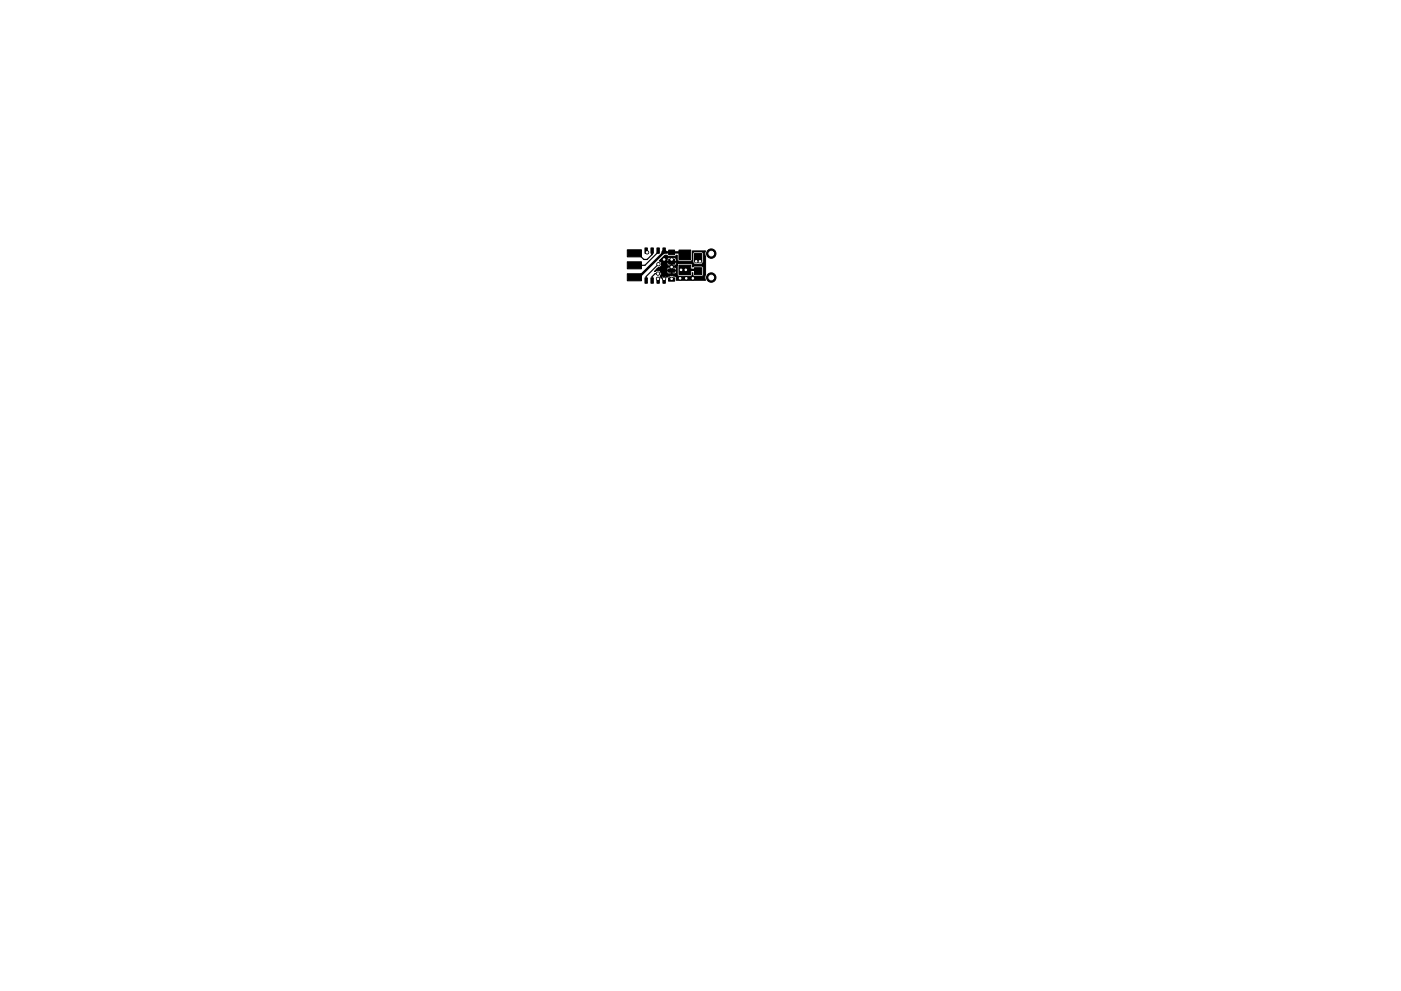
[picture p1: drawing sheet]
<svg xmlns="http://www.w3.org/2000/svg" width="297mm" height="210mm" viewBox="0 0 297 210" stroke-linecap="round" stroke-linejoin="round" font-family="sans-serif">
<g fill="#000" stroke="#000" stroke-width=".21">
<path d="M133 53h3v1.5h-3zM133 58.1h3v1.5h-3zM133 55.5h3v1.5h-3zM136.7 59h.5v1.1h-.5zM136.7 52.6h.5v1.1h-.5zM138 59h.5v1.1h-.5zM138 52.6h.5v1.1h-.5zM139.3 59h.5v1.1h-.5zM139.3 52.6h.5v1.1h-.5zM140.6 59h.5v1.1h-.5zM140.6 52.6h.5v1.1h-.5zM141.8 53h1.2v1h-1.2z"/>
<path d="M141.8 55h1.2v1h-1.2zM141.8 58.9h1.2v.7h-1.2zM141.8 57h1.2v.7h-1.2zM143.9 56.2h2.6v2h-2.6zM143.9 53h2.6v2h-2.6zM147.2 56.8h1.6v1.5h-1.6zM147.2 53.8h1.6v1.5h-1.6zM141 54.1l.8 .3h1.3l.5-.2v.9l.3 .3h2.6l.2-.2 .1-.3 .1 .4a.78 .78 0 0 0 .3 .8 .78 .78 0 0 0 .9 0 .8 .8 0 0 0 .8-.2 .8 .8 0 0 0 .2-.9v-1.3l-.3-.3-1.7 .1-.2 .2-.1 1.2v-1.7h2.8l-.2 .5 .2 .7v3.8l-.2 .6 .2 .7h-6.2v-.6a1.32 1.32 0 0 0-2 0l-.2-.3-.3 .1v.8h-.2l-.1-.9-.3 .1-.1 .4-.3-.5 .3-.3-.1-.6h1.3l.2 .4h.6l.1-.6h.2v.5l.5 .1 .3-.2 .1-.3-1.9-.1-.1 .2h-1.3a.8 .8 0 0 0-1.2-.1h-.2l.6-.6h2.1l.1 .3h.8v-.5h.2v.5l.9-.1-.1-.4-.3-.1h-1.3l-.3 .3h-2.1l.4-.3a.7 .7 0 0 0 .6-.7h1.1l.2 .4h.6l.1-.8h.2l.1 .8 1-.2v2.1l.3 .3h2.6l.3-.2v-.5l.1 .5 .3 .2h1.6l.3-.2v-1.7l-.3-.3h-1.6l-.4 .2v-.5l-.3-.2h-2.6l-.3 .3h-.3v-.6h-1.8l-.1 .4h-1.1l-.2-.4-.3-.2 .3-.4h1.3l.1 .5h.8v-.7h.2v.7l.9-.1v-.5l-.4-.2h-1.3l-.3 .3h-1.3z"/>
<circle cx="137.2" cy="53.5" r=".34"/>
<circle cx="139.5" cy="59.1" r=".34"/>
<circle cx="139.5" cy="58" r=".34"/>
<circle cx="139.6" cy="56" r=".34"/>
<circle cx="140.8" cy="55" r=".34"/>
<circle cx="140.8" cy="59.1" r=".34"/>
<circle cx="142.4" cy="59.1" r=".34"/>
<circle cx="142.4" cy="56.6" r=".34"/>
<circle cx="142.4" cy="55" r=".34"/>
<circle cx="144.2" cy="59" r=".34"/>
<circle cx="144.4" cy="57.2" r=".34"/>
<circle cx="145.4" cy="57.2" r=".34"/>
<circle cx="145.5" cy="59" r=".34"/>
<circle cx="146.9" cy="59" r=".34"/>
<circle cx="147.6" cy="55.4" r=".34"/>
<circle cx="148.4" cy="55.4" r=".34"/>
<circle cx="150.8" cy="58.9" r="1"/>
<circle cx="150.8" cy="53.8" r="1"/>
</g>
<path d="M138.3 53.2v.8l-1.1 1h-.7l-1.3-1.3h-.7M139.5 58h-.6l-.6 .7v.8M139.5 59.1v.4M139.5 53.2v.3l-2.8 2.8h-2.2M139.6 56l-2.6 2.7v.8M140.8 53.2l.4 .3h1.2" fill="none" stroke="#000" stroke-width=".25"/>
<path d="M145 54l-.5-.5h-3.2l-.3-.2h-.3l-.2 .2v.3l-5.1 5h-.9M145 57.2h3M147.5 54.9l.5-.5v-.2l.5 .5v.2M147.6 55.4l.4-.4v-.5l.4 .4v.5" fill="none" stroke="#000" stroke-width=".51"/>
<g fill="#fff" stroke="#fff" stroke-width=".21">
<circle cx="146.9" cy="59" r=".17"/>
<circle cx="140.8" cy="59.1" r=".17"/>
<circle cx="144.4" cy="57.2" r=".17"/>
<circle cx="137.2" cy="53.5" r=".17"/>
<circle cx="142.4" cy="55" r=".17"/>
<circle cx="140.8" cy="55" r=".17"/>
<circle cx="144.2" cy="59" r=".17"/>
<circle cx="145.5" cy="59" r=".17"/>
<circle cx="142.4" cy="56.6" r=".17"/>
<circle cx="147.6" cy="55.4" r=".17"/>
<circle cx="148.4" cy="55.4" r=".17"/>
<circle cx="145.4" cy="57.2" r=".17"/>
<circle cx="139.5" cy="59.1" r=".17"/>
<circle cx="139.5" cy="58" r=".17"/>
<circle cx="139.6" cy="56" r=".17"/>
<circle cx="142.4" cy="59.1" r=".17"/>
<circle cx="150.8" cy="53.8" r=".5"/>
<circle cx="150.8" cy="58.9" r=".5"/>
</g>
</svg>
